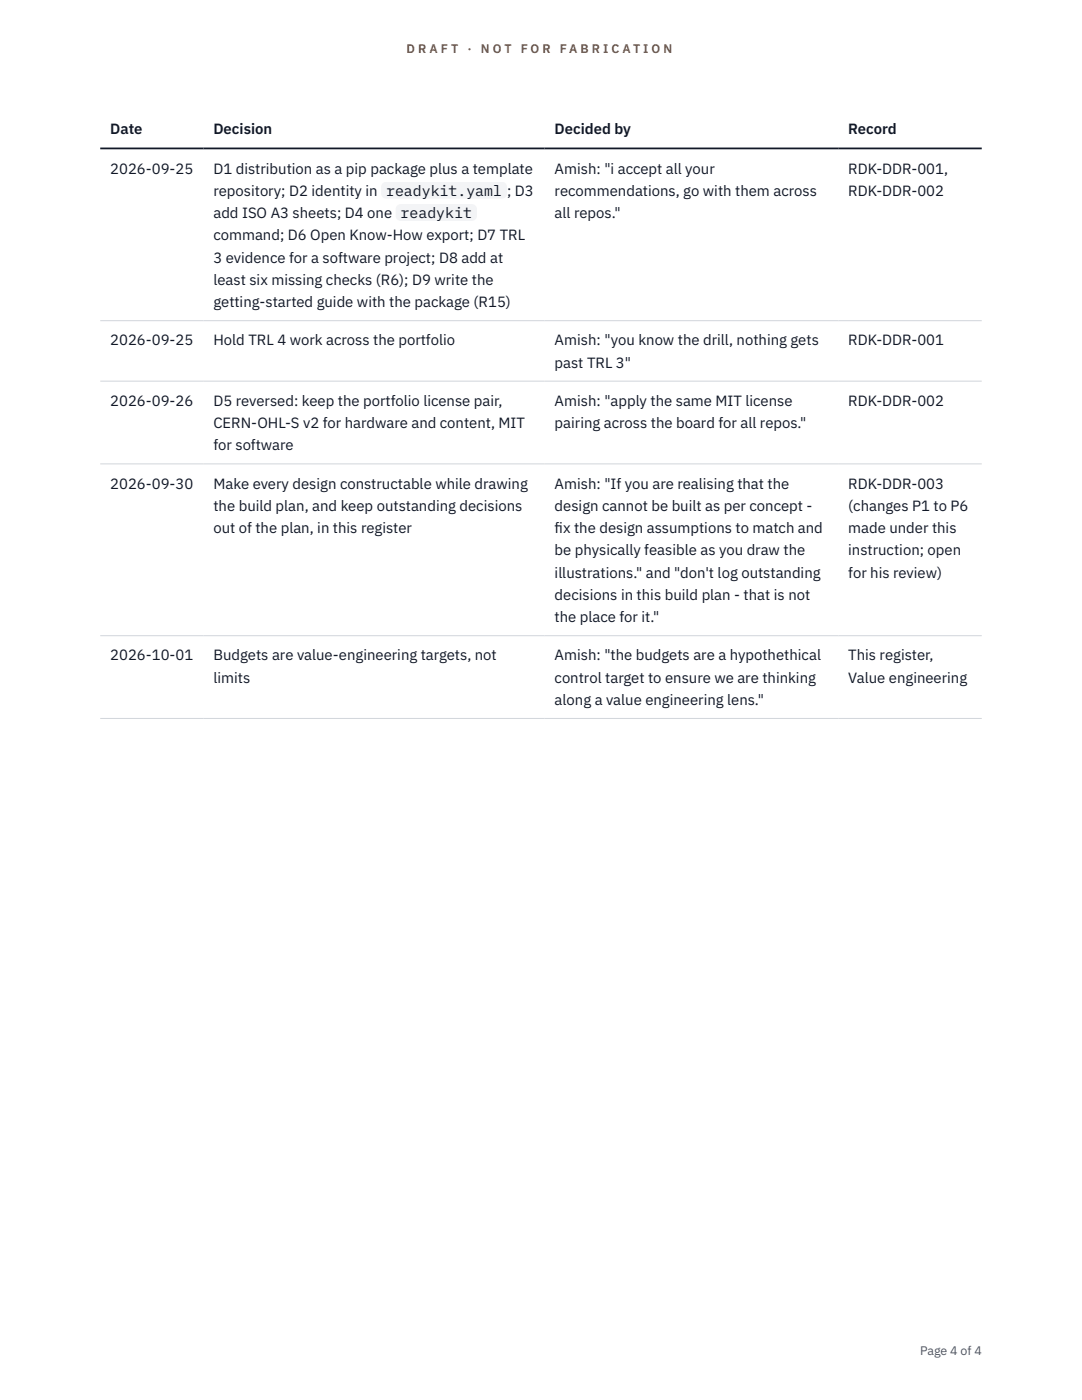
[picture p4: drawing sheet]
<svg xmlns="http://www.w3.org/2000/svg" width="216mm" height="279mm" viewBox="0 0 216 279" stroke-linecap="round" stroke-linejoin="round" font-family="sans-serif">
<defs><g id="words">
<g font-size="3" fill="#111827">
<text x="22" y="26.8">Date</text>
<text x="42.6" y="26.8">Decision</text>
<text x="110.7" y="26.8">Decided by</text>
<text x="169.3" y="26.8">Record</text>
<text x="22" y="34.6">2026-09-25</text>
<text x="42.6" y="34.6">D1 distribution as a pip package plus a template</text>
<text x="110.7" y="34.6">Amish: &quot;i accept all your</text>
<text x="169.3" y="34.6">RDK-DDR-001,</text>
<text x="42.6" y="39.1">repository; D2 identity in</text>
<text x="77.1" y="39.1">readykit.yaml</text>
<text x="101.2" y="39.1">; D3</text>
<text x="110.7" y="39.1">recommendations, go with them across</text>
<text x="169.3" y="39.1">RDK-DDR-002</text>
<text x="42.6" y="43.5">add ISO A3 sheets; D4 one</text>
<text x="42.6" y="48">command; D6 Open Know-How export; D7 TRL</text>
<text x="79.9" y="43.5">readykit</text>
<text x="110.7" y="43.5">all repos.&quot;</text>
<text x="42.6" y="52.4">3 evidence for a software project; D8 add at</text>
<text x="42.6" y="56.9">least six missing checks (R6); D9 write the</text>
<text x="42.6" y="61.3">getting-started guide with the package (R15)</text>
<text x="22" y="68.9">2026-09-25</text>
<text x="42.6" y="68.9">Hold TRL 4 work across the portfolio</text>
<text x="110.7" y="68.9">Amish: &quot;you know the drill, nothing gets</text>
<text x="169.3" y="68.9">RDK-DDR-001</text>
<text x="110.7" y="73.4">past TRL 3&quot;</text>
<text x="22" y="81">2026-09-26</text>
<text x="42.6" y="81">D5 reversed: keep the portfolio license pair,</text>
<text x="110.7" y="81">Amish: &quot;apply the same MIT license</text>
<text x="169.3" y="81">RDK-DDR-002</text>
<text x="42.6" y="85.4">CERN-OHL-S v2 for hardware and content, MIT</text>
<text x="42.6" y="89.9">for software</text>
<text x="110.7" y="85.4">pairing across the board for all repos.&quot;</text>
<text x="22" y="97.5">2026-09-30</text>
<text x="42.6" y="97.5">Make every design constructable while drawing</text>
<text x="42.6" y="101.9">the build plan, and keep outstanding decisions</text>
<text x="110.7" y="97.5">Amish: &quot;If you are realising that the</text>
<text x="110.7" y="101.9">design cannot be built as per concept -</text>
<text x="169.3" y="97.5">RDK-DDR-003</text>
<text x="169.3" y="101.9">(changes P1 to P6</text>
<text x="42.6" y="106.4">out of the plan, in this register</text>
<text x="110.7" y="106.4">f</text>
<text x="110.7" y="106.4">ix the design assumptions to match and</text>
<text x="169.3" y="106.4">made under this</text>
<text x="110.7" y="110.8">be physically feasible as you draw the</text>
<text x="169.3" y="110.8">instruction; open</text>
<text x="110.7" y="115.3">illustrations.&quot; and &quot;don't log outstanding</text>
<text x="110.7" y="119.7">decisions in this build plan - that is not</text>
<text x="169.3" y="115.3">for his review)</text>
<text x="110.7" y="124.2">the place for it.&quot;</text>
<text x="22" y="131.8">2026-10-01</text>
<text x="42.6" y="131.8">Budgets are value-engineering targets, not</text>
<text x="110.7" y="131.8">Amish: &quot;the budgets are a hypothethical</text>
<text x="169.3" y="131.8">This register,</text>
<text x="42.6" y="136.2">limits</text>
<text x="110.7" y="136.2">control target to ensure we are thinking</text>
<text x="169.3" y="136.2">Value engineering</text>
<text x="110.7" y="140.7">along a value engineering lens.&quot;</text>
</g>
<g font-size="2.5" fill="#b45309">
<text x="81.1" y="10.5">D R A F T</text>
<text x="93.3" y="10.5">·</text>
<text x="95.9" y="10.5">N O T</text>
<text x="103.9" y="10.5">F O R</text>
<text x="111.7" y="10.5">F A B R I C A T I O N</text>
</g>
<text font-size="2.5" fill="#4b5563" x="183.6" y="270.3">Page 4 of 4</text>
</g></defs>
<path d="M20 64h175.9M20 76.1h175.9M20 92.6h175.9M20 126.9h175.9M20 143.4h175.9" fill="none" stroke="#d1d5db" stroke-width=".2"/>
<path d="M20 29.6h175.9" fill="none" stroke="#111827" stroke-width=".35"/>
<g fill="#f3f4f6">
<path d="M76.1 36.3h25.1v3.3h-25.1z"/>
<path d="M78.9 40.7h16.3v3.4h-16.3z"/>
</g>
<use href="#words"/>
</svg>
